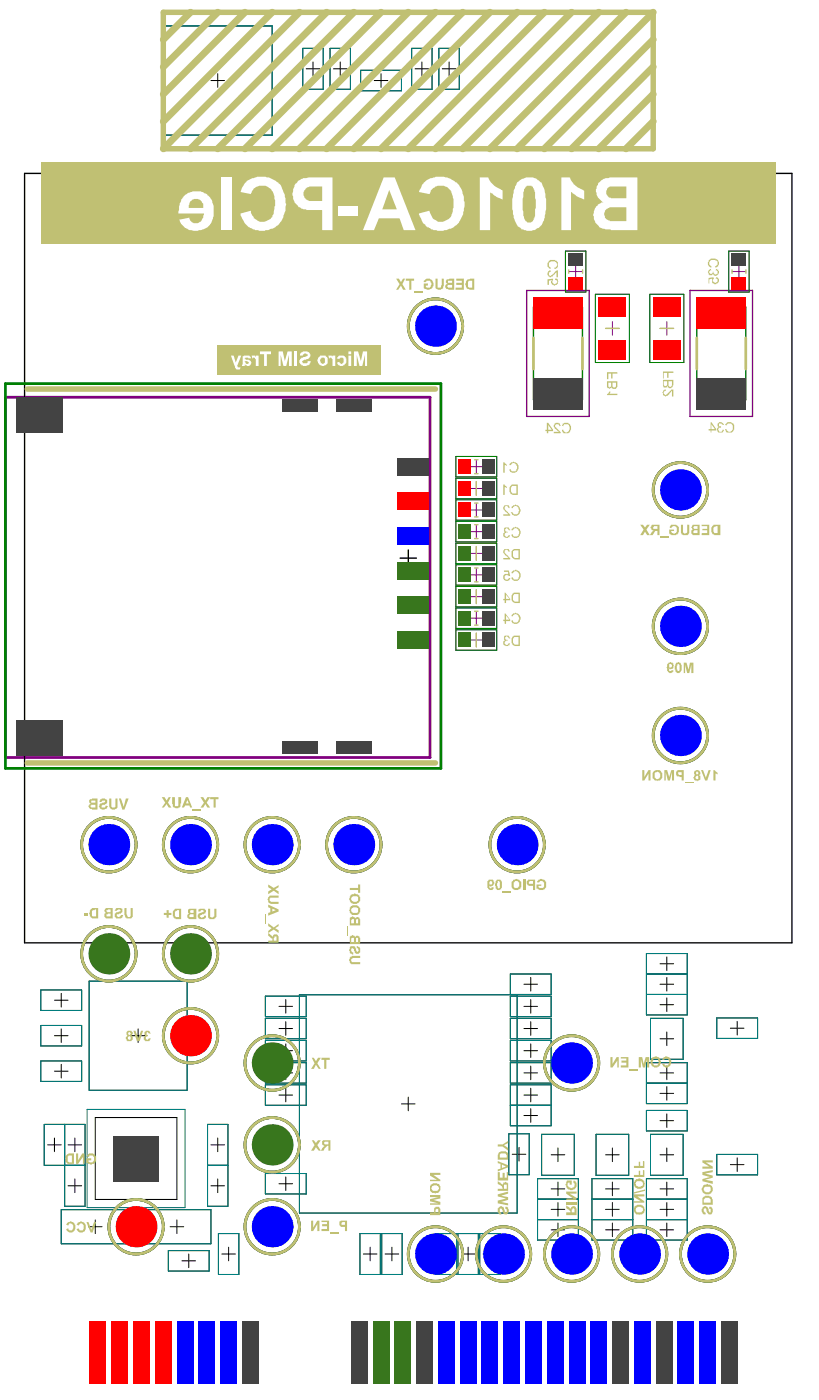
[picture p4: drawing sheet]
<svg xmlns="http://www.w3.org/2000/svg" width="100mm" height="171mm" viewBox="0 0 100 171" stroke-linecap="round" stroke-linejoin="round" font-family="sans-serif">
<g fill="none" stroke="#800080" stroke-width=".33">
<path d="M.7 48.4h51.7v44h-51.7z"/>
<circle cx="53.1" cy="39.8" r="3.3"/>
<circle cx="82.9" cy="59.7" r="3.3"/>
<circle cx="82.9" cy="76.4" r="3.3"/>
<circle cx="82.9" cy="89.7" r="3.3"/>
<circle cx="13.3" cy="116.3" r="3.3"/>
<circle cx="13.3" cy="103" r="3.3"/>
<circle cx="23.2" cy="116.3" r="3.3"/>
<circle cx="23.2" cy="103" r="3.3"/>
<circle cx="33.2" cy="103" r="3.3"/>
<circle cx="43.1" cy="103" r="3.3"/>
<circle cx="63" cy="103" r="3.3"/>
<circle cx="23.2" cy="126.3" r="3.3"/>
<circle cx="33.2" cy="129.6" r="3.3"/>
<circle cx="33.2" cy="139.6" r="3.3"/>
<circle cx="69.7" cy="129.6" r="3.3"/>
<circle cx="16.6" cy="149.6" r="3.3"/>
<circle cx="33.2" cy="149.6" r="3.3"/>
<circle cx="53.1" cy="152.9" r="3.3"/>
<circle cx="61.4" cy="152.9" r="3.3"/>
<circle cx="69.7" cy="152.9" r="3.3"/>
<circle cx="78" cy="152.9" r="3.3"/>
<circle cx="86.3" cy="152.9" r="3.3"/>
</g>
<g fill="none" stroke="#800080" stroke-width=".12">
<path d="M68.9 30.6h2.5v5h-2.5zM69.3 33.1h1.7M70.2 32.3v1.7M72.6 35.9h4.1v8.3h-4.1zM74.7 39.2v1.7M79.2 35.9h4.2v8.3h-4.2zM81.3 39.2v1.7M88.8 30.6h2.5v5h-2.5zM89.2 33.1h1.7M90.1 32.3v1.7M55.6 55.7h4.9v2.5h-4.9zM55.6 58.3h4.9v2.5h-4.9z"/>
<path d="M57.2 56.9h1.7M57.2 59.6h1.7M58.1 56.1v1.7M58.1 58.7v1.7M73.8 40.1h1.7M80.5 40.1h1.6M55.6 60.9h4.9v2.5h-4.9zM55.6 63.6h4.9v2.5h-4.9zM55.6 66.2h4.9v2.5h-4.9zM55.6 68.9h4.9v2.5h-4.9zM55.6 71.5h4.9v2.5h-4.9zM55.6 74.1h4.9v2.5h-4.9z"/>
<path d="M55.6 76.8h4.9v2.5h-4.9zM57.2 62.2h1.7M57.2 64.8h1.7M57.2 75.4h1.7M57.2 70.1h1.7M57.2 67.5h1.7M57.2 78.1h1.7M57.2 72.8h1.7M58.1 61.4v1.6M58.1 64v1.7M58.1 66.7v1.6M58.1 69.3v1.6"/>
<path d="M58.1 71.9v1.7M58.1 74.6v1.6M58.1 77.2v1.7"/>
</g>
<path d="M64.2 35.4h7.6v15.4h-7.6zM84.1 35.4h7.6v15.4h-7.6z" fill="none" stroke="#800080" stroke-width=".17"/>
<g fill="none" stroke="#000" stroke-width=".12">
<path d="M19.9 3.2h13.3v13.3h-13.3zM25.7 9.8h1.7M26.5 9v1.7M36.9 5.9h2.5v5h-2.5zM37.3 8.4h1.7M38.2 7.6v1.6M40.2 5.9h2.5v5h-2.5zM40.6 8.4h1.7M41.5 7.6v1.6M44 8.6h4.9v2.5h-4.9zM45.6 9.8h1.7M46.4 9v1.7"/>
<path d="M50.2 5.9h2.5v5h-2.5zM50.6 8.4h1.7M51.4 7.6v1.6M53.5 5.9h2.5v5h-2.5zM53.9 8.4h1.7M54.7 7.6v1.6M10.9 119.7h11.9v13.3h-11.9zM62.2 118.8h5v2.5h-5zM64.7 119.2v1.7M78.8 116.3h5v7.5h-5zM78.8 118.8h5M80.5 117.5h1.6"/>
<path d="M81.3 116.7v1.7M81.3 119.2v1.7M5 129.4h5v2.5h-5zM5 120.7h5v2.5h-5zM5 125.1h5v2.5h-5zM5.8 139.6h1.7M6.6 138.8v1.7M6.6 122h1.7M6.6 126.3h1.7M6.6 130.6h1.7M7.5 121.2v1.6M7.5 125.5v1.6"/>
<path d="M7.5 129.8v1.7M7.9 137.1v10h2.5v-10h-5v5h5M8.3 139.6h1.7M9.1 138.8v1.7M11.6 136.3h10v10h-10zM16 126.3h1.7M16.8 125.5v1.6M25.3 137.1h2.5v10h-2.5zM25.7 139.6h1.7M26.5 138.8v1.7M32.3 129.6h5v2.5h-5zM32.3 121.5h5v2.5h-5z"/>
<path d="M32.3 124.2h5v2.5h-5zM32.3 126.9h5v2.5h-5zM32.3 132.3h5v2.5h-5zM34 122.7h1.7M34 125.4h1.7M34 128.1h1.7M34 130.8h1.7M34 133.6h1.7M34.8 121.9v1.7M34.8 124.6v1.7M34.8 127.3v1.7M34.8 130v1.7"/>
<path d="M34.8 132.7v1.7M36.5 121.3h26.5v26.6h-26.5zM48.9 134.6h1.7M49.8 133.8v1.7M62 138.3h2.5v5h-2.5zM62.2 129.6h5v2.5h-5zM62.2 121.5h5v2.5h-5zM62.2 124.2h5v2.5h-5zM62.2 126.9h5v2.5h-5zM62.2 132.3h5v5h-5zM62.2 134.8h5M63.3 139.9v1.7"/>
<path d="M63.9 122.7h1.6M63.9 125.4h1.6M63.9 128.1h1.6M63.9 136h1.6M63.9 130.8h1.6M63.9 133.6h1.6M63.9 120h1.6M64.7 121.9v1.7M64.7 124.6v1.7M64.7 127.3v1.7M64.7 130v1.7M64.7 132.7v1.7"/>
<path d="M64.7 135.2v1.7M66 138.3h4v5h-4zM72.7 138.3h3.9v5h-3.9zM78.8 129.6h5v5h-5zM78.8 135.4h5v2.5h-5zM78.8 132.1h5M78.8 121.3h5M79.3 124.2h4v5h-4zM79.3 138.3h4v5h-4zM80.5 133.4h1.6M80.5 136.7h1.6M80.5 126.7h1.6"/>
<path d="M80.5 130.9h1.6M80.5 122.5h1.6M80.5 120h1.6M81.3 121.7v1.7M81.3 125.9v1.6M81.3 130v1.7M81.3 132.5v1.7M81.3 135.8v1.7M87.4 124.2h5v2.4h-5zM89 125.4h1.7M89.9 124.6v1.6M7.5 147.5h8.3v4.2h-8.3z"/>
<path d="M8.3 144.6h1.7M9.1 143.8v1.7M10.8 149.6h1.6M11.6 148.8v1.6M15.8 141.3h1.6M16.6 140.5v1.6M17.4 147.5h8.3v4.2h-8.3zM20.5 152.5h5v2.5h-5zM20.7 149.6h1.7M21.6 148.8v1.6M22.2 153.8h1.6M23 152.9v1.7"/>
<path d="M25.3 142.1h2.5M25.7 144.6h1.7M26.5 143.8v1.7M26.6 150.4h2.5v5h-2.5zM27 152.9h1.7M27.9 152.1v1.7M32.3 143.1h5v2.5h-5zM34 144.4h1.7M34.8 143.5v1.7M43.9 150.4h2.5v5h-2.5zM44.3 152.9h1.7M45.1 152.1v1.7"/>
<path d="M46.5 150.4h2.5v5h-2.5zM46.9 152.9h1.7M47.8 152.1v1.7M53.2 150.4h2.5v5h-2.5zM53.6 152.9h1.6M54.4 152.1v1.7M55.8 150.4h2.5v5h-2.5zM56.2 152.9h1.7M57.1 152.1v1.7M58.5 150.4h2.5v5h-2.5zM58.9 152.9h1.6M59.7 152.1v1.7"/>
<path d="M62.4 140.8h1.7M65.5 148.7h5M65.5 146.2h5M65.5 143.8h5v7.4h-5zM67.2 140.8h1.6M67.2 147.5h1.6M67.2 150h1.6M67.2 145h1.6M68 140v1.7M68 144.2v1.6M68 146.7v1.6M68 149.2v1.6"/>
<path d="M72.2 148.7h4.9M72.2 146.2h4.9M72.2 143.8h4.9v7.4h-4.9zM73.8 140.8h1.7M73.8 147.5h1.7M73.8 150h1.7M73.8 145h1.7M74.7 140v1.7M74.7 144.2v1.6M74.7 146.7v1.6M74.7 149.2v1.6M78.8 143.8h5v7.4h-5z"/>
<path d="M78.8 148.7h5M78.8 146.2h5M80.5 140.8h1.6M80.5 147.5h1.6M80.5 150h1.6M80.5 145h1.6M81.3 140v1.7M81.3 144.2v1.6M81.3 146.7v1.6M81.3 149.2v1.6M87.4 140.8h5v2.5h-5zM89 142h1.7"/>
<path d="M89.9 141.2v1.7"/>
</g>
<path d="M3 21.1h93.5v93.9h-93.5zM48.8 68.1h2M49.8 67.1v2" fill="none" stroke="#000" stroke-width=".17"/>
<g fill="none" stroke="#008000" stroke-width=".33">
<path d="M.7 46.8h53v46.9h-53z"/>
<circle cx="53.1" cy="39.8" r="3.3"/>
<circle cx="82.9" cy="59.7" r="3.3"/>
<circle cx="82.9" cy="76.4" r="3.3"/>
<circle cx="82.9" cy="89.7" r="3.3"/>
<circle cx="13.3" cy="116.3" r="3.3"/>
<circle cx="13.3" cy="103" r="3.3"/>
<circle cx="23.2" cy="116.3" r="3.3"/>
<circle cx="23.2" cy="103" r="3.3"/>
<circle cx="33.2" cy="103" r="3.3"/>
<circle cx="43.1" cy="103" r="3.3"/>
<circle cx="63" cy="103" r="3.3"/>
<circle cx="23.2" cy="126.3" r="3.3"/>
<circle cx="33.2" cy="129.6" r="3.3"/>
<circle cx="33.2" cy="139.6" r="3.3"/>
<circle cx="69.7" cy="129.6" r="3.3"/>
<circle cx="16.6" cy="149.6" r="3.3"/>
<circle cx="33.2" cy="149.6" r="3.3"/>
<circle cx="53.1" cy="152.9" r="3.3"/>
<circle cx="61.4" cy="152.9" r="3.3"/>
<circle cx="69.7" cy="152.9" r="3.3"/>
<circle cx="78" cy="152.9" r="3.3"/>
<circle cx="86.3" cy="152.9" r="3.3"/>
</g>
<g fill="none" stroke="#008000" stroke-width=".12">
<path d="M68.9 30.6h2.5v5h-2.5zM72.6 35.9h4.1v8.3h-4.1zM79.2 35.9h4.2v8.3h-4.2zM88.8 30.6h2.5v5h-2.5zM55.6 55.7h4.9v2.5h-4.9zM55.6 58.3h4.9v2.5h-4.9zM55.6 60.9h4.9v2.5h-4.9zM55.6 63.6h4.9v2.5h-4.9zM55.6 66.2h4.9v2.5h-4.9zM55.6 68.9h4.9v2.5h-4.9zM55.6 71.5h4.9v2.5h-4.9zM55.6 74.1h4.9v2.5h-4.9z"/>
<path d="M55.6 76.8h4.9v2.5h-4.9z"/>
</g>
<path d="M65 37.4h6v11.4h-6zM84.9 37.4h6v11.4h-6z" fill="none" stroke="#008000" stroke-width=".17"/>
<g fill="none" stroke="#008080" stroke-width=".12">
<path d="M36.9 5.9h2.5v5h-2.5zM40.2 5.9h2.5v5h-2.5zM44 8.6h4.9v2.5h-4.9zM50.2 5.9h2.5v5h-2.5zM53.5 5.9h2.5v5h-2.5zM10.9 119.7h11.9v13.3h-11.9zM62.2 118.8h5v2.5h-5zM78.8 116.3h5v7.5h-5zM78.8 118.8h5M5 129.4h5v2.5h-5zM5 120.7h5v2.5h-5zM5 125.1h5v2.5h-5z"/>
<path d="M7.9 137.1v10h2.5v-10h-5v5h5M10.6 135.3h12v12h-12zM25.3 137.1h2.5v10h-2.5zM32.3 129.6h5v2.5h-5zM32.3 121.5h5v2.5h-5zM32.3 124.2h5v2.5h-5zM32.3 126.9h5v2.5h-5zM32.3 132.3h5v2.5h-5zM36.5 121.3h26.5v26.6h-26.5zM62 138.3h2.5v5h-2.5zM62.2 129.6h5v2.5h-5zM62.2 121.5h5v2.5h-5z"/>
<path d="M62.2 124.2h5v2.5h-5zM62.2 126.9h5v2.5h-5zM62.2 132.3h5v5h-5zM62.2 134.8h5M66 138.3h4v5h-4zM72.7 138.3h3.9v5h-3.9zM78.8 132.1h5M78.8 129.6h5v5h-5zM78.8 135.4h5v2.5h-5zM78.8 121.3h5M79.3 138.3h4v5h-4zM79.3 124.2h4v5h-4z"/>
<path d="M87.4 124.2h5v2.4h-5zM7.5 147.5h8.3v4.2h-8.3zM17.4 147.5h8.3v4.2h-8.3zM20.5 152.5h5v2.5h-5zM25.3 142.1h2.5M26.6 150.4h2.5v5h-2.5zM32.3 143.1h5v2.5h-5zM43.9 150.4h2.5v5h-2.5zM46.5 150.4h2.5v5h-2.5zM53.2 150.4h2.5v5h-2.5zM55.8 150.4h2.5v5h-2.5zM58.5 150.4h2.5v5h-2.5z"/>
<path d="M65.5 148.7h5M65.5 146.2h5M65.5 143.8h5v7.4h-5zM72.2 148.7h4.9M72.2 146.2h4.9M72.2 143.8h4.9v7.4h-4.9zM78.8 143.8h5v7.4h-5zM78.8 148.7h5M78.8 146.2h5M87.4 140.8h5v2.5h-5z"/>
</g>
<path d="M19.9 3.2h13.3v13.3h-13.3z" fill="none" stroke="#008080" stroke-width=".17"/>
<g fill="none" stroke="#c0c073" stroke-width=".85">
<path d="M23.2 1.5l-3.3 3.3M26.5 1.5l-6.6 6.7M29.9 1.5l-10 10M33.2 1.5l-13.3 13.3M36.5 1.5l-16.6 16.6M39.8 1.5l-16.6 16.6M43.1 1.5l-16.6 16.6M46.4 1.5l-16.5 16.6M49.8 1.5l-16.6 16.6M53.1 1.5l-16.6 16.6M56.4 1.5l-16.6 16.6M59.7 1.5l-16.6 16.6"/>
<path d="M63 1.5l-16.6 16.6M66.4 1.5l-16.6 16.6M69.7 1.5l-16.6 16.6M73 1.5l-16.6 16.6M76.3 1.5l-16.6 16.6M79.6 14.8l-3.3 3.3M79.6 11.5l-6.6 6.6M79.6 8.2l-9.9 9.9M79.6 4.8l-13.2 13.3M79.6 1.5l-16.6 16.6"/>
</g>
<path d="M19.9 1.5h59.7v16.6h-59.7zM3.3 47.4h49.8M3.3 93h49.8" fill="none" stroke="#c0c073" stroke-width=".67"/>
<g fill="none" stroke="#c0c073" stroke-width=".17">
<path d="M69.3 32.9v.4M71 32.9v.4M89.2 32.9v.4M90.9 32.9v.4M57.9 57.8h.4M57.9 56.1h.4M58.1 58.7v1.7M73.8 40.1h1.7M80.5 40.1h1.6M57.9 63h.4M57.9 61.4h.4M57.9 65.7h.4"/>
<path d="M57.9 64h.4M57.9 76.2h.4M57.9 74.6h.4M57.9 71h.4M57.9 69.3h.4M58.1 66.6v1.7M58.1 71.9v1.7M58.1 77.2v1.7"/>
</g>
<path d="M65 41.2v3.8M71 41.2v3.8M84.9 41.2v3.8M90.9 41.2v3.8" fill="none" stroke="#c0c073" stroke-width=".33"/>
<g fill="#c0c073">
<path d="M15.2 110.7h.2v.8l.1 .2a.23 .23 0 0 0 .3 .1 .23 .23 0 0 0 .1-.3v-.8h.3v.7a.38 .38 0 0 1-.2 .5v.1h-.2a.45 .45 0 0 1-.5-.2l-.1-.2z"/>
<path d="M14.2 110.7h.1a.55 .55 0 0 1 .6 .2v.2a.32 .32 0 0 1-.4 .3v.1h-.3v.1a.21 .21 0 0 0 .2 .2 .21 .21 0 0 0 .3-.1v-.1h.3a.42 .42 0 0 1-.4 .4 .38 .38 0 0 1-.5-.2h-.1a.38 .38 0 0 1 .2-.5h.2l.3-.2-.1-.2h-.2l-.2 .2h-.2z"/>
<path d="M10.3 111.4h.4v.3h-.4z"/>
<path d="M66.9 31.8a.78 .78 0 0 1 1.1 .2v.3h.1h-.1v.2a.44 .44 0 0 1-.4 .3v-.2a.35 .35 0 0 0 .3-.5l-.1-.1a.72 .72 0 0 0-.8 0h-.1a.46 .46 0 0 0 .3 .6l-.1 .2a.54 .54 0 0 1-.2-.9z"/>
<path d="M66.8 33.1l.3-.1 .1 .1h-.1a.26 .26 0 0 0-.2 .3 .26 .26 0 0 0 .3 .2l.6-.6h.2v.8h-.2v-.7l-.5 .6a.39 .39 0 0 1-.5-.1 .39 .39 0 0 1 0-.5z"/>
<path d="M66.7 34.1l.7-.1-.1 .2a.31 .31 0 0 0 .3 .5 .31 .31 0 0 0 .3-.5h-.2v-.2h.2l.1 .1v.2h.1l-.3 .4h-.1v.1h-.2v-.1a.3 .3 0 0 1-.3-.1 .3 .3 0 0 1 0-.4h-.3v.5h-.2z"/>
<path d="M88.7 51.5a.65 .65 0 0 1 .8 .7v.2h-.1a.32 .32 0 0 1-.4 .4 .34 .34 0 0 1-.5-.3h-.1v-.2h.2a.35 .35 0 0 0 .5 .4l.1-.1a.72 .72 0 0 0 0-.9 .45 .45 0 0 0-.6 .2l-.2-.2z"/>
<path d="M87.6 51.5h.4l.2 .2v.1h-.1a.24 .24 0 0 0-.2-.2 .24 .24 0 0 0-.3 .1v.3h.3v.2h-.2a.24 .24 0 0 0-.1 .1 .24 .24 0 0 0 0 .3l.1 .1h.3l.1-.3h.1a.35 .35 0 0 1-.5 .4h-.1l-.1-.2a.24 .24 0 0 1-.1-.3 .24 .24 0 0 1 .2-.1v-.1a.28 .28 0 0 1-.1-.3 .28 .28 0 0 1 .1-.2z"/>
<path d="M39.2 129h1v.3h-.4v1.1h-.3v-1.1h-.3z"/>
<path d="M38 129h.3l.2 .4 .3-.4h.3l-.4 .7 .4 .7h-.3l-.3-.5-.2 .5h-.4l.4-.7z"/>
<path d="M80.9 128.9a.63 .63 0 0 1 .9 .5v.4h-.1a.3 .3 0 0 1-.3 .3v.1l-.5-.1-.2-.3 .3-.1v.1a.26 .26 0 0 0 .3 .1 .26 .26 0 0 0 .2-.2h.1v-.4h-.1a.27 .27 0 0 0-.3-.2 .27 .27 0 0 0-.2 .2h-.3v-.2z"/>
<path d="M77.9 128.9h.4l.2 .9 .2-.9h.4v1.3h-.2v-1l-.3 1h-.2l-.3-1v1h-.2z"/>
<path d="M76.8 130.4h1v.1h-1z"/>
<path d="M75.7 128.9h.9v1.3h-.9v-.3h.7v-.3h-.6v-.3h.6v-.2h-.7z"/>
<path d="M74.4 128.9h.3v.9l.5-.9h.2v1.3h-.1v-.9l-.6 .9h-.3z"/>
<path d="M40.3 150.3h1v.2h-1z"/>
<path d="M39.2 148.9h.9v1.2h-.9v-.2h.7v-.3h-.6v-.3h.6v-.3h-.7z"/>
<path d="M37.9 148.9h.3v.8l.5-.8h.2v1.2h-.2v-.8l-.5 .8h-.3z"/>
<path d="M52.4 145.7h1.3v.5l-.9 .1 .9 .3v.3h-1.3v-.1h1l-1-.3v-.2l1-.3h-1z"/>
<path d="M52.4 143h1.3v.3h-.9l.9 .6v.2h-1.3v-.2h.9l-.9-.5z"/>
<path d="M77.3 145.7h1.2v.2h-.8l.8 .6v.2h-1.2v-.2h.8l-.8-.5z"/>
<path d="M77.3 145.4l1.3-.3v.1l-1.3 .4z"/>
<path d="M77.3 143.3h.6v-.5h.1v.5h.4v-.6h.1v.8h-1.2z"/>
<path d="M77.3 142.2h.6v-.5h.1v.5h.4v-.6h.1v.8h-1.2z"/>
<path d="M85.7 147.2h.1a.45 .45 0 0 1 .6 .2l.1 .5h.1v-.5h-.1v-.2a.35 .35 0 0 1 .4 .5l-.1 .2a.31 .31 0 0 1-.4 .2 .31 .31 0 0 1-.2-.3h-.1v-.3l-.1-.1a.32 .32 0 0 0-.2 .3 .32 .32 0 0 0 .2 .2v.3v-.1a.46 .46 0 0 1-.5-.6z"/>
<path d="M85.6 143l1.3-.3v.3l-.9 .1 .9 .3v.2l-.9 .3 .9 .2v.3l-1.3-.3v-.3l.9-.3-.9-.2z"/>
<path d="M85.6 141.5h1.3v.3h-.9l.9 .5v.2h-1.3v-.2h.9l-.9-.5z"/>
<path d="M86.6 31.5h.1a.73 .73 0 0 1 .9 .8l-.3 .3-.2-.1a.32 .32 0 0 0 .4-.5 .62 .62 0 0 0-1 0v.3l.2 .2v.1h-.1a.55 .55 0 0 1-.3-.5 .55 .55 0 0 1 .3-.5z"/>
<path d="M86.5 32.8l.2 .2h-.1a.21 .21 0 0 0-.2 .3 .21 .21 0 0 0 .4 0l.2-.2a.3 .3 0 0 0 .1 .3 .3 .3 0 0 0 .4 0v-.3l-.3-.1 .1-.2 .3 .1v.1a.39 .39 0 0 1 0 .5 .39 .39 0 0 1-.5 .1l-.2-.2a.26 .26 0 0 1-.3 .2 .26 .26 0 0 1-.2-.3l-.1-.2z"/>
<path d="M86.4 33.9l.6-.1 .1 .2a.22 .22 0 0 0-.2 .2 .22 .22 0 0 0 .2 .2v.1a.3 .3 0 0 0 .3-.2 .3 .3 0 0 0 0-.3h-.2l.1-.2a.35 .35 0 0 1 .3 .5l-.3 .4h-.2l-.1-.1a.44 .44 0 0 1-.2-.6l-.3 .1v.5h-.1z"/>
<path d="M80.8 45.3h1.3v.2h-.6v.6h-.2v-.6h-.4v.7h-.1z"/>
<path d="M81 47.5h.2v.2a.25 .25 0 0 0-.3 .2 .25 .25 0 0 0 .3 .3 .25 .25 0 0 0 .2-.3l.4-.4h.3v.9h-.2v-.7h-.1l-.4 .6h-.2a.3 .3 0 0 1-.4-.3l-.1-.2h.1v-.1z"/>
<path d="M68.6 51.7h.2v-.1a.67 .67 0 0 1 .6 .1 .67 .67 0 0 1 .2 .7h-.1a.49 .49 0 0 1-.6 .4 .32 .32 0 0 1-.4-.4h.2a.3 .3 0 0 0 .1 .3 .3 .3 0 0 0 .4 0l.2-.3v-.4v-.1a.43 .43 0 0 0-.6-.2l-.1 .3-.2-.1z"/>
<path d="M67.6 51.7l.5-.1 .2 .2-.1 .2v-.1a.27 .27 0 0 0-.4-.2 .27 .27 0 0 0-.1 .4l.6 .6v.1h-.8v-.1h.7l-.1-.1a.69 .69 0 0 1-.5-.9z"/>
<path d="M25.6 97.2h1v.3h-.3v1h-.3v-1h-.4z"/>
<path d="M24.4 97.2h.4l.2 .4 .3-.4h.3l-.4 .7 .4 .6h-.3l-.3-.4-.2 .4h-.4l.5-.6z"/>
<path d="M23.4 98.7h1v.2h-1z"/>
<path d="M21 97.2h.3v.9a.22 .22 0 0 0 .2 .3 .22 .22 0 0 0 .2-.2v-1h.4v.8h-.1a.34 .34 0 0 1-.3 .5v.1a.55 .55 0 0 1-.5-.2h-.1v-.3h-.1z"/>
<path d="M19.7 97.2h.4l.2 .4 .3-.4h.2l-.3 .7 .4 .6h-.3l-.3-.4-.3 .4h-.3l.4-.6z"/>
<path d="M13 111l.5-.1v.4h-.4zM13 111.5l.5-.1v.4h-.5zM12.9 110.7l-.2 .3v.2l.2 .1-.2 .1a.38 .38 0 0 0 .2 .5v.1h.8v-1.3z"/>
<path d="M11.3 111l.4-.1v.9h-.2a.34 .34 0 0 1-.3-.5zM11.2 110.7l-.2 .4a.65 .65 0 0 0 .4 .9h.6v-1.3z"/>
<path d="M86.7 51.7l.4 .6h-.4zM86.6 51.5v.8h-.2v.2h.2v.3h.1v-.3h.6v-.2l-.6-.8z"/>
<path d="M79.7 129.1a.34 .34 0 0 1 .5 .2l.1 .1-.1 .4a.3 .3 0 0 1-.5 .1l-.1-.2v-.3zM79.6 128.9l-.1 .2a.63 .63 0 0 0-.2 .7h.1a.3 .3 0 0 0 .3 .3v.1h.4v-.1a.3 .3 0 0 0 .4-.3 .63 .63 0 0 0-.6-1l-.1 .1z"/>
<path d="M41.7 149h.4v.4h-.5v-.3zM41.4 149a.38 .38 0 0 0 .1 .6h.6v.5h.2v-1.2h-.8z"/>
<path d="M53.2 147.4l.2 .1v.4h-.3v-.4zM53.1 147.2a.63 .63 0 0 0-.2 .7h-.5v.3h1.3v-.6a.34 .34 0 0 0-.4-.4z"/>
<path d="M52.7 144.6h.6l.2 .2a.34 .34 0 0 1-.4 .4h-.2a.34 .34 0 0 1-.2-.5zM52.5 144.5l-.1 .3a.46 .46 0 0 0 .3 .6v.1h.1a.59 .59 0 0 0 .9-.5v-.2a.67 .67 0 0 0-.9-.5v.1z"/>
<path d="M77.7 147.2h.4l.1 .1a.31 .31 0 0 1 .2 .3 .31 .31 0 0 1-.4 .3 .34 .34 0 0 1-.5-.3l-.1-.1h.1v-.1zM77.4 147.1v.2h-.1v.5h.1a.32 .32 0 0 0 .4 .3l.2 .1v-.1h.1a.63 .63 0 0 0 .4-1l-.3-.1v-.1h-.5z"/>
<path d="M77.6 144.1h.2a.38 .38 0 0 1 .5 .1 .24 .24 0 0 1 .1 .3 .24 .24 0 0 1-.3 .1v.1a.42 .42 0 0 1-.6-.3l-.1-.1h.1zM77.5 143.8v.1a.62 .62 0 0 0-.2 .7 .62 .62 0 0 0 .7 .4h.2v-.1a.32 .32 0 0 0 .3-.4l.1-.1-.1-.2a.42 .42 0 0 0-.4-.4l-.1-.1z"/>
<path d="M86 146.1a.38 .38 0 0 1 .5 .2h.1v.4h-.8v-.4zM85.8 145.9l-.2 .2v.8h1.3v-.5a.74 .74 0 0 0-.9-.6v.1z"/>
<path d="M86 144.7h.1a.34 .34 0 0 1 .5 .3 .42 .42 0 0 1-.3 .4 .42 .42 0 0 1-.5-.3v-.2zM85.7 144.6v.1l-.2 .2v.3a.7 .7 0 0 0 .9 .4 .7 .7 0 0 0 .5-.8h-.1a.35 .35 0 0 0-.5-.3v-.1h-.2v.1z"/>
<path d="M80.9 46.5h.4v.4a.21 .21 0 0 1-.2 .2 .21 .21 0 0 1-.2-.3zM81.5 46.5h.4v.4a.23 .23 0 0 1-.3 .3 .23 .23 0 0 1-.1-.4zM80.8 46.3v.7a.26 .26 0 0 0 .2 .3 .26 .26 0 0 0 .3-.2h.1a.28 .28 0 0 0 .2 .3 .28 .28 0 0 0 .3-.1l.1-.3h.1v-.7z"/>
<path d="M66.8 51.8l.4 .6h-.4zM66.7 51.6v.8h-.2v.2h.2v.2h.1v-.2h.6v-.2l-.6-.8z"/>
<path d="M22.8 97.6l.2 .4h-.3zM22.7 97.2l-.5 1.3h.2l.2-.3h.5l.1 .3h.2l-.5-1.3z"/>
</g>
<path d="M5 19.8h89.6v10h-89.6z" fill-rule="evenodd" fill="#c0c073"/>
<g fill="#fff">
<path d="M68.4 21.6h1a3.1 3.1 0 0 0 1.8 1.6v1.1a3.1 3.1 0 0 1-1.3-.7l-.3-.2v4.7h-1.2z"/>
<path d="M58.5 21.6h1a2.82 2.82 0 0 0 1.7 1.6h.1v1.1l-.8-.3-.5-.4-.3-.1v-.1v4.7h-1.2z"/>
<path d="M51.7 22.2a3.1 3.1 0 0 1 4.6 1l.2 .8v.3a3.8 3.8 0 0 1-.5 2.8l-.1 .1a3.2 3.2 0 0 1-3.1 .8l-.7-.3-.5-.5-.5-1v-.2l1.2-.3a1.83 1.83 0 0 0 1 1.3 1.49 1.49 0 0 0 1.9-1.6h.1a3.4 3.4 0 0 0-.4-2.2 1.56 1.56 0 0 0-2.4 0v.2l-.2 .3-1.2-.3z"/>
<path d="M41.3 25.1h2.4v1.2h-2.4z"/>
<path d="M30.1 22.1l.2-.1a3.3 3.3 0 0 1 3.7 .3 4.1 4.1 0 0 1 .8 2.2 3.7 3.7 0 0 1-.7 2.6 2.7 2.7 0 0 1-1.4 1h-.3l-.1 .1a3.4 3.4 0 0 1-2-.6l-.5-.4-.5-.9v-.3l1.3-.3a1.47 1.47 0 0 0 .5 1 1.44 1.44 0 0 0 2.3-.7v-.2a3.1 3.1 0 0 0-.2-2.5 1.49 1.49 0 0 0-2.4-.1l-.2 .5-1.3-.3 .2-.5 .3-.6z"/>
<path d="M27 21.6h1.2v6.5h-1.2z"/>
<path d="M74.2 22.8l.1-.1h2.1v1.5h-1.4a.93 .93 0 0 1-.9-.3 .85 .85 0 0 1 0-1zM74 25.4h.1a1.38 1.38 0 0 1 1-.1h1.3v1.7h-2.1v-.1a.76 .76 0 0 1-.6-.9v-.3zM73.3 22l-.2 .2a1.53 1.53 0 0 0-.3 1.7l.8 .8a1.36 1.36 0 0 0-1 .7l-.1 .1a1.84 1.84 0 0 0 1 2.4l.9 .1 .1 .1h3.2v-6.5h-3.4l-.7 .2z"/>
<path d="M64.2 22.7h.2a.45 .45 0 0 1 .6 .2l.2 .5v.8l.1 .1-.1 2.1-.1 .2a.56 .56 0 0 1-.6 .5 .56 .56 0 0 1-.5-.4l-.1-.1v-.2h-.1v-.6l-.1-.2v-1.3l.1-.9 .1-.1a.66 .66 0 0 1 .3-.6zM63 22.2v.2a6.3 6.3 0 0 0-.1 4.7l.2 .5h.1a1.9 1.9 0 0 0 3.1-.7 6.7 6.7 0 0 0-.3-4.7h-.1a1.93 1.93 0 0 0-2.7-.1z"/>
<path d="M47.4 23.2l1 2.3h-1.8zM46.8 21.6l-2.6 6.5h1.4l.6-1.5h2.5l.5 1.5h1.4l-2.5-6.5z"/>
<path d="M37.3 22.9l.5-.2h1.5v1.8h-.9a1.38 1.38 0 0 1-1-.2h-.2a.83 .83 0 0 1 .1-1.3zM36.3 22.1l-.4 .5-.3 1a2.07 2.07 0 0 0 .9 1.7h.1a.78 .78 0 0 0 .7 .2v.1h2v2.5h1.2v-6.5h-2.9l-.7 .1v.1h-.2z"/>
<path d="M23.4 24.3a.89 .89 0 0 1 1 .1 .89 .89 0 0 1 .4 .8v.2h-1.8v-.4l.1-.1a.32 .32 0 0 1 .2-.4zM22.6 23.8l-.4 .5a4.5 4.5 0 0 0-.5 1.7h3.2l-.1 .3a.85 .85 0 0 1-.7 .9 .85 .85 0 0 1-1-.7l-1.3 .3a2.11 2.11 0 0 0 2.9 1.2 2.01 2.01 0 0 0 1.3-2.2v-.4a2.02 2.02 0 0 0-2.1-2.1h-.4z"/>
</g>
<g fill="#c0c073">
<path d="M42.7 116.7h.2v-.1h1v.2h-.8a.32 .32 0 0 0-.3 .5h.1h1v.3h-.7a.45 .45 0 0 1-.6-.3 .4 .4 0 0 1 .1-.6z"/>
<path d="M42.7 115.4h.1a.34 .34 0 0 1 .5 .3h.1l.1 .4h.2v-.3v-.1h-.2v-.3a.42 .42 0 0 1 .4 .4v.2a.32 .32 0 0 1-.4 .3l-.3-.1-.1-.5a.25 .25 0 0 0-.3 .2 .25 .25 0 0 0 .3 .3v.2h-.2v-.1l-.3-.1v-.4z"/>
<path d="M42.3 112.9h.1v1.1h-.1z"/>
<path d="M42.6 108.3h1.1v-.4h.2v1h-.2v-.4h-1.1z"/>
<path d="M83.3 80.8h.4l.2 .9 .2-.9h.4v1.3h-.2v-1l-.3 1h-.2l-.3-1v1h-.2z"/>
<path d="M85.5 64h1v1.3h-1v-.3h.7v-.3h-.6v-.2h.6v-.3h-.7z"/>
<path d="M83 64h.3v.7a.28 .28 0 0 0 0 .3 .28 .28 0 0 0 .4 0l.1-.1v-.9h.2v.8a.34 .34 0 0 1-.4 .5 .44 .44 0 0 1-.5-.1 .44 .44 0 0 1-.1-.5z"/>
<path d="M81.8 64h.2a.54 .54 0 0 1 .6 .1 .54 .54 0 0 1 .2 .5v.2a.67 .67 0 0 1-1 .5v-.1l-.2-.1v-.5h.6v.2h-.4v.1l.3 .1v.1a.42 .42 0 0 0 .4-.4v-.1a.35 .35 0 0 0-.2-.4 .35 .35 0 0 0-.5 .2l-.2-.1h.1v-.1z"/>
<path d="M80.5 65.4h1v.2h-1z"/>
<path d="M78 64h.4l.2 .3 .3-.3h.3l-.4 .6 .4 .7h-.3l-.3-.5-.2 .5h-.4l.5-.7z"/>
<path d="M43.4 114.4h.3v.5h-.3zM43 114.3v.1h.1v.5h-.3v-.4zM42.7 114.1l-.1 .1v.9h1.3v-.5a.42 .42 0 0 0-.4-.5l-.2 .2-.2-.3z"/>
<path d="M43.5 112.1h.2v.5h-.3v-.4zM42.9 112.1h.2v.5h-.3v-.4zM42.7 111.8l-.1 .1v1h1.3v-.6a.42 .42 0 0 0-.4-.5l-.2 .2-.2-.2z"/>
<path d="M42.9 110.7h.6l.2 .1a.34 .34 0 0 1-.3 .5 .38 .38 0 0 1-.5-.1h-.1v-.4zM42.8 110.5l-.2 .2v.2v.1v.3a.66 .66 0 0 0 1.1 .2 .61 .61 0 0 0 .2-.8 .61 .61 0 0 0-.8-.3z"/>
<path d="M43 109.3h.1a.34 .34 0 0 1 .6 .3 .34 .34 0 0 1-.5 .4 .42 .42 0 0 1-.4-.4zM42.7 109.1l-.1 .3a.67 .67 0 0 0 .7 .9 .67 .67 0 0 0 .6-.9h-.1a.32 .32 0 0 0-.4-.3l-.3-.1v.1z"/>
<path d="M82.6 81h.1a.44 .44 0 0 1 .1 .6v.2h-.2v-.1h-.1v-.5h.1zM82.4 80.8a1.11 1.11 0 0 0 0 1.2h.1a.24 .24 0 0 0 .2 .1 .24 .24 0 0 0 .2-.2 .63 .63 0 0 0 .2-.7l-.1-.2a.38 .38 0 0 0-.5-.2z"/>
<path d="M81.5 81.2a.25 .25 0 0 1 .5 0 .25 .25 0 0 1-.5 0zM81.5 80.8l-.2 .2v.3l-.1 .1 .1 .3a.38 .38 0 0 0 .2 .3 .38 .38 0 0 0 .4 0l.2-.1v-.2l-.5 .1v-.2l-.1-.1 .2 .1a.3 .3 0 0 0 .4-.3l.1-.1h-.1v-.3l-.1-.1-.3-.1z"/>
<path d="M87.1 64.2h.4v.8h-.3a.34 .34 0 0 1-.2-.5zM87 64l-.1 .1a.98 .98 0 0 0 0 1.1h.2v.1h.7v-1.3z"/>
<path d="M84.6 64.2h.4v.3h-.4l-.1-.1zM84.6 64.7h.4v.3h-.5v-.2zM84.4 64v.2h-.1l.1 .4a.3 .3 0 0 0 0 .5v.2h.9v-1.3z"/>
<path d="M79.7 64.2h.4v.3h-.5v-.2zM79.5 64l-.1 .2h-.1v.2l.3 .4-.2 .1-.2 .4h.4l.3-.5h.2v.5h.3v-1.3z"/>
</g>
<path d="M26.5 42.2h19.9v3.5h-19.9z" fill-rule="evenodd" fill="#c0c073"/>
<g fill="#fff">
<path d="M43.1 42.9h.6l.3 1.1 .2-1.1h.5v1.7h-.2v-1.3l-.3 1.3h-.4l-.3-1.3v1.3h-.4z"/>
<path d="M41.3 43.4a.67 .67 0 0 1 .9 .5 .67 .67 0 0 1-.7 .7l-.5-.4 .4-.1 .1 .3a.32 .32 0 0 0 .4-.4v-.2a.27 .27 0 0 0-.3-.2 .27 .27 0 0 0-.2 .2l-.4-.1z"/>
<path d="M40 43.4a.38 .38 0 0 1 .5 .1v-.1h.4v1.2h-.4v-.4a.46 .46 0 0 0-.2-.6l-.2 .1z"/>
<path d="M36.7 42.9h.3a.63 .63 0 0 1 .8 .6l-.2 .3h-.3v.1l-.4 .1a.25 .25 0 0 0 0 .3 .25 .25 0 0 0 .3 0h.2l.1-.3h.4l-.1 .1a.42 .42 0 0 1-.4 .5 .63 .63 0 0 1-.9-.6l.2-.4 .7-.1 .1-.1v-.2h-.1a.3 .3 0 0 0-.3-.1 .3 .3 0 0 0-.2 .3h-.3v-.3z"/>
<path d="M35.9 42.9h.3v1.7h-.3z"/>
<path d="M34 42.9h.5l.2 1.1 .4-1.1h.5v1.7h-.4v-1.3l-.3 1.3h-.3l-.4-1.3v1.3h-.2z"/>
<path d="M31.7 42.9h1.3v.3h-.5v1.4h-.3v-1.4h-.5z"/>
<path d="M30.7 43.4h.4l.1 .1v-.1h.3v1.2h-.3v-.4a.46 .46 0 0 0-.3-.6l-.1 .1z"/>
<path d="M28.1 43.4h.4l.2 .8 .4-.8h.3l-.5 1.2 .1 .2h.3l-.1 .3a.34 .34 0 0 1-.4-.1 .34 .34 0 0 1-.1-.3z"/>
<path d="M42.5 42.9v.3h.3v-.3zM42.5 43.4v1.2h.3v-1.2z"/>
<path d="M39.2 43.6h.2a.44 .44 0 0 1 .2 .6l-.2 .2a.42 .42 0 0 1-.4-.4zM39 43.4l-.2 .2a.42 .42 0 0 0 0 .7l.2 .3h.3a.67 .67 0 0 0 .6-.9l-.1-.2a.43 .43 0 0 0-.6-.1z"/>
<path d="M29.8 44h.4l.1 .2a.21 .21 0 0 1-.2 .2 .21 .21 0 0 1-.2-.3zM29.6 43.5v1h-.1v.1h.3v-.1l.2 .1a.39 .39 0 0 0 .5-.1 .39 .39 0 0 0 .1-.5l-.3-.1-.5-.1a.3 .3 0 0 1 .5-.1h.3l-.1-.2a.43 .43 0 0 0-.6-.1z"/>
</g>
<g fill="#c0c073">
<path d="M25.4 110.8h.2v.8a.22 .22 0 0 0 .1 .2 .22 .22 0 0 0 .3 0h.1v-1h.3v.9a.46 .46 0 0 1-.6 .4h-.1a.32 .32 0 0 1-.3-.4z"/>
<path d="M24.2 110.9l.3-.1a.38 .38 0 0 1 .5 .2h.1l-.1 .4-.6 .2v.2l.1 .1 .4-.1v-.1h.2v.1a.35 .35 0 0 1-.5 .3 .39 .39 0 0 1-.5-.3 .39 .39 0 0 1 .4-.5l.4-.1a.21 .21 0 0 0-.3-.2 .21 .21 0 0 0-.2 .2h-.2z"/>
<path d="M20.3 111h.3v.3h.3v.3h-.3v.3h-.3v-.3h-.3v-.3h.3z"/>
<path d="M17.8 125.7a.48 .48 0 0 1 .6 .3h-.3l-.2-.1v.1v.2h.1v.2h-.1a.21 .21 0 0 0-.1 .3 .21 .21 0 0 0 .3 0v-.1h.3l-.1 .2a.43 .43 0 0 1-.6 .2v-.1a.32 .32 0 0 1-.2-.3 .32 .32 0 0 1 .3-.3 .27 .27 0 0 1-.2-.3 .27 .27 0 0 1 .2-.2z"/>
<path d="M16.3 125.7h.2l.4 .9 .3-.9h.2l-.4 1.3h-.3z"/>
<path d="M74 45.4h1.3v.2h-.6v.6h-.2v-.6h-.3v.6h-.2z"/>
<path d="M74.2 47.8h.2l-.1 .2h-.1h1.1v.2h-1.3z"/>
<path d="M65.6 107.3l.3-.1a.66 .66 0 0 1 .6 .3h.1v.4a.43 .43 0 0 1-.4 .6h-.5l-.1-.1h-.2v-.5h.6v.1h-.4a.34 .34 0 0 0 .6 .3 .63 .63 0 0 0 .1-.7h-.1a.27 .27 0 0 0-.2-.2 .27 .27 0 0 0-.3 .2h-.2v-.2z"/>
<path d="M63.8 107.3h.2v1.2h-.2z"/>
<path d="M61.3 108.7h1v.2h-1z"/>
<path d="M55.6 34h.9v1.3h-1v-.2h.8v-.4h-.7v-.2h.7v-.3h-.7z"/>
<path d="M53.1 34h.2v.8a.22 .22 0 0 0 .2 .3 .22 .22 0 0 0 .3-.2l.1-.2v-.7h.2v.9h-.1v.3l-.2 .1h-.5a.44 .44 0 0 1-.2-.6z"/>
<path d="M51.8 34.1h.1a.67 .67 0 0 1 1 .4 .67 .67 0 0 1-.7 .8l-.5-.1v-.6h.5v.2h-.3a.28 .28 0 0 0 .2 .3 .28 .28 0 0 0 .3-.1h.1l.1-.3v-.2l-.1-.1a.3 .3 0 0 0-.5-.1l-.1 .1h-.2v-.2z"/>
<path d="M50.6 35.5h1v.2h-1z"/>
<path d="M49.5 34h1v.2h-.4v1.1h-.2v-1.1h-.4z"/>
<path d="M48.3 34h.3l.3 .4 .2-.4h.3l-.4 .7 .5 .6h-.4l-.2-.5-.4 .5h-.2l.4-.6z"/>
<path d="M61.5 77.5h.1a.34 .34 0 0 1 .5 .3l.1 .1-.3-.1a.17 .17 0 0 0-.1-.2 .17 .17 0 0 0-.2 .2l-.1 .1 .2 .1h.2v.2a.21 .21 0 0 0-.3 0 .21 .21 0 0 0 0 .3l.2 .2 .2-.2h.2a.45 .45 0 0 1-.5 .3l-.2-.1a.3 .3 0 0 1-.1-.5v-.1h.2l-.2-.1v-.4z"/>
<path d="M61.5 67h.1a.34 .34 0 0 1 .4 0 .34 .34 0 0 1 .1 .3h.1l-.3-.1a.23 .23 0 0 0-.3-.1 .23 .23 0 0 0-.1 .3l.7 .7v.1h-.8v-.1h.5l-.4-.6a.34 .34 0 0 1 0-.5z"/>
<path d="M61.4 59.1h.1l.3 .2v.2l-.3-.1v-.1v1.1h-.1z"/>
<path d="M10.7 140.8l.2-.1a.7 .7 0 0 1 .7 .3 .7 .7 0 0 1 0 .8l-.1 .1h-.3v.1l-.5-.1h-.2v-.6h.6v.2h-.3v.2h.1a.36 .36 0 0 0 .6-.2 .46 .46 0 0 0-.3-.6h-.3v.2l-.4-.1h.1z"/>
<path d="M9.3 140.7h.2v.8l.5-.8h.3v1.2h-.2v-.8l-.6 .8h-.2z"/>
<path d="M87 93.9h.1l.4 .4v.1l-.3-.1v.9h-.2z"/>
<path d="M85.5 93.9h.2l.3 1 .4-1h.2l-.4 1.3h-.2z"/>
<path d="M83.5 95.4h1v.1h-1z"/>
<path d="M81 93.9h.3l.3 .9 .2-.9h.4v1.3h-.3v-1l-.2 1h-.3l-.2-1v1h-.2z"/>
<path d="M78.3 93.9h.2v.9l.5-.9h.3v1.3h-.3v-.9l-.5 .9h-.2z"/>
<path d="M10.5 149h.3l.3 1 .4-1h.2l-.4 1.3h-.3z"/>
<path d="M9.4 149.1h.1a.56 .56 0 0 1 .6-.1 .56 .56 0 0 1 .3 .6v.2a.59 .59 0 0 1-.9 .4l-.1-.3 .2-.1a.28 .28 0 0 0 .2 .3 .28 .28 0 0 0 .3-.1l.1-.2a.38 .38 0 0 0-.2-.5v-.1h-.2l-.2 .3-.2-.1z"/>
<path d="M8.2 149.1l.2-.1a.32 .32 0 0 1 .5 .1h.1a.77 .77 0 0 1-.2 1.2h-.4l-.3-.2v-.2l.2-.1v.1a.32 .32 0 0 0 .5 .1 .32 .32 0 0 0 .1-.4 .36 .36 0 0 0-.1-.3 .36 .36 0 0 0-.4-.1l-.1 .3-.2-.1z"/>
<path d="M38 139.1h.3l.2 .3 .3-.3h.3l-.4 .6 .4 .6h-.3l-.3-.4-.2 .4h-.4l.4-.6z"/>
<path d="M60.8 147.2l.2-.1 .4 .1 .2 .7h.2v-.4l-.2-.1v-.2h.2a.5 .5 0 0 1 .2 .5 .5 .5 0 0 1-.5 .4l-.1-.1-.1-.4-.2-.2a.27 .27 0 0 0-.2 .2 .27 .27 0 0 0 .2 .3v.3v-.1h-.2a.62 .62 0 0 1-.1-.9z"/>
<path d="M60.7 145.7l1.2-.4v.3l-.8 .2 .8 .2v.3l-.8 .3 .8 .2v.2l-1.2-.2v-.4l1-.2-1-.3z"/>
<path d="M60.7 143h.2v.6h.4v-.6h.2v.6h.3v-.6h.1v1h-1.2z"/>
<path d="M60.7 139.6h.6l.6-.4v.2l-.5 .3 .5 .3v.3l-.6-.5h-.6z"/>
<path d="M69 146.6h1.3v.2h-1.3z"/>
<path d="M69 145.3h1.3v.3h-.9l.9 .5v.2h-1.3v-.1h.9l-.9-.6z"/>
<path d="M69.1 144h.6v.5h-.3v-.3h-.1l-.1 .1v.3l.2 .2h.1v.1h.3l.1-.1a.38 .38 0 0 0 .1-.5l-.1-.1v-.2a.45 .45 0 0 1 .4 .5v.2l-.2 .3a.68 .68 0 0 1-1.1-.3l-.1-.3h.1z"/>
<path d="M14.5 97.4h.2l.4 1 .2-1h.4l-.5 1.3h-.3z"/>
<path d="M13.3 97.4h.3v.9a.27 .27 0 0 0 .3 .2 .27 .27 0 0 0 .2-.3v-.8h.2v.8a.52 .52 0 0 1-.5 .5 .52 .52 0 0 1-.5-.6z"/>
<path d="M12.2 97.5l.5-.1a.38 .38 0 0 1 .4 .4 .38 .38 0 0 1-.5 .4h-.2v.3a.34 .34 0 0 0 .5-.3l.2 .1v.2a.55 .55 0 0 1-1 0v-.1v-.3l.7-.3v-.2h-.3l-.1 .2h-.3z"/>
<path d="M32.7 112.6l.7 .5 .6-.4v.2l-.5 .3 .5 .3v.3l-.6-.4-.7 .4v-.3l.4-.3-.4-.3z"/>
<path d="M32.4 111.6v1.1z"/>
<path d="M32.9 109.2h1.1v.3h-.9a.28 .28 0 0 0-.2 .3 .28 .28 0 0 0 .4 .2h.7v.2h-1l-.3-.1v-.3a.38 .38 0 0 1 .2-.5z"/>
<path d="M32.7 107.9l.7 .4 .6-.3v.2l-.5 .3 .5 .2v.4l-.6-.5-.7 .5v-.4l.4-.2-.4-.3z"/>
<path d="M62.5 69.6h.1a.63 .63 0 0 1 .9 .7 .63 .63 0 0 1-.9 .5l-.2-.2v-.2h.1a.39 .39 0 0 0 .6 .3v-.1a.48 .48 0 0 0 .1-.7l-.1-.1a.27 .27 0 0 0-.2-.1 .27 .27 0 0 0-.3 .1l-.2 .1v-.2z"/>
<path d="M61.4 69.6h.6l.2 .7-.3-.1a.27 .27 0 0 0-.3 0 .27 .27 0 0 0 0 .4l.2 .2 .2-.3h.2a.48 .48 0 0 1-.6 .3 .34 .34 0 0 1-.2-.5v-.1a.3 .3 0 0 1 .5-.1v-.4h-.5z"/>
<path d="M62.5 74.8h.1a.61 .61 0 0 1 .7 .2 .61 .61 0 0 1 .1 .7 .57 .57 0 0 1-1 .1v-.1h-.1h.2a.36 .36 0 0 0 .6 .1l.1-.2h.1v-.3l-.1-.1a.35 .35 0 0 0-.5-.3l-.2 .3h-.1v-.2z"/>
<path d="M62.5 64.3h.1a.65 .65 0 0 1 .9 .8l-.1 .1a.49 .49 0 0 1-.7 .4l-.3-.1v-.3h-.1h.2v.1a.36 .36 0 0 0 .6 0 .56 .56 0 0 0-.1-.9h-.3l-.2 .3h-.1v-.2z"/>
<path d="M61.5 64.3h.1a.34 .34 0 0 1 .5 .3l.1 .1-.3-.1a.17 .17 0 0 0-.1-.2 .17 .17 0 0 0-.2 .2l-.1 .1 .2 .1h.2v.2a.21 .21 0 0 0-.3 .1 .21 .21 0 0 0 0 .2l.2 .2 .2-.2h.2a.45 .45 0 0 1-.5 .3l-.2-.1a.3 .3 0 0 1-.1-.5v-.1h.2l-.2-.1v-.4z"/>
<path d="M62.5 61.6h.3l.1-.1a.74 .74 0 0 1 .5 1.1 .59 .59 0 0 1-.6 .3 .59 .59 0 0 1-.5-.4l.2 .1a.36 .36 0 0 0 .6 0l.2-.3-.1-.2a.35 .35 0 0 0-.5-.4l-.2 .3h-.1v-.2z"/>
<path d="M61.5 61.6h.1a.34 .34 0 0 1 .4 0 .34 .34 0 0 1 .1 .4h.1l-.3-.1a.23 .23 0 0 0-.3-.2 .23 .23 0 0 0-.1 .4l.7 .6v.2h-.8v-.2h.5l-.4-.5a.34 .34 0 0 1 0-.6z"/>
<path d="M62.3 56.4h.1a.63 .63 0 0 1 .8 .6 .64 .64 0 0 1-.8 .7v-.1h-.2l-.1-.4h.2v.1a.43 .43 0 0 0 .6 .2v-.1a.56 .56 0 0 0-.2-.9h-.3l-.1 .2h-.2v-.1z"/>
<path d="M61.4 56.4h.1l.3 .2v.2l-.3-.1v-.1v1.1h-.1z"/>
<path d="M23.3 111h.3v.3h-.3h-.1zM23.2 111.5h.4v.3h-.5v-.2zM22.9 110.9a.38 .38 0 0 0 .2 .5h-.1a.36 .36 0 0 0-.2 .4 .36 .36 0 0 0 .4 .3h.7v-1.3h-.8z"/>
<path d="M21.4 111.1l.4-.1v.8h-.2a.34 .34 0 0 1-.3-.5zM21.3 110.8l-.1 .1a.98 .98 0 0 0 0 1.1h.2v.1h.7v-1.3z"/>
<path d="M15.7 125.9h.1a.18 .18 0 0 1 .1 .2 .18 .18 0 0 1-.2 .1l-.1-.2zM15.5 126.6a.25 .25 0 0 1 .5 0 .25 .25 0 0 1-.5 0zM15.6 125.7a.34 .34 0 0 0 0 .6l-.1 .1a.24 .24 0 0 0-.2 .2 .24 .24 0 0 0 .1 .2 .43 .43 0 0 0 .6 .2v-.1a.34 .34 0 0 0 0-.6 .33 .33 0 0 0 .1-.5l-.1-.1z"/>
<path d="M74.2 46.7h.3v.5h-.2v.1l-.1-.1zM74.7 46.7h.4v.4a.21 .21 0 0 1-.3 .2 .21 .21 0 0 1-.1-.3zM74 46.5v.8h.2v.1l.3-.1 .1-.1v.1a.3 .3 0 0 0 .5 0l.2-.1v-.7z"/>
<path d="M64.6 107.4h.4v.4h-.5v-.3zM64.4 107.3v.1a.34 .34 0 0 0 0 .6h.1h.5v.5h.2v-1.2z"/>
<path d="M62.8 107.4h.1a.41 .41 0 0 1 .4 .3 .41 .41 0 0 1-.2 .5v.1a.34 .34 0 0 1-.3 0 .34 .34 0 0 1-.2-.3v-.4zM62.6 107.3l-.1 .1a.44 .44 0 0 0-.1 .6 .32 .32 0 0 0 .3 .5h.2a.67 .67 0 0 0 .6-.9l-.2-.2a.4 .4 0 0 0-.6-.1z"/>
<path d="M60.7 107.4h.1a.44 .44 0 0 1 .1 .6v.3l-.1 .1v-.1a.52 .52 0 0 1-.1-.7zM60.6 107.3l-.2 .1v.3l-.1 .1 .1 .4a.32 .32 0 0 0 .4 .3h.3a1.46 1.46 0 0 0-.1-1.2z"/>
<path d="M59.7 107.4h.1a.22 .22 0 0 1 .2 .3 .22 .22 0 0 1-.2 .2v.1v-.1h-.1v-.4zM59.6 107.3v.1a.44 .44 0 0 0-.2 .6v.1a.46 .46 0 0 0 .6 .4l.2-.1v-.2h-.3l-.1 .2-.1-.1v-.3v.1h.2v-.1a.38 .38 0 0 0 .4-.4 .38 .38 0 0 0-.5-.3z"/>
<path d="M57.1 34.2h.5v.9h-.4a.44 .44 0 0 1-.1-.6zM57 34.1l-.3 .5 .1 .2a.34 .34 0 0 0 .4 .5h.6v-1.3z"/>
<path d="M54.6 34.2h.5v.3h-.5zM54.6 34.7h.5v.4h-.5l-.1-.1zM54.4 34.1a.3 .3 0 0 0 .1 .5v.1a.28 .28 0 0 0-.2 .2 .28 .28 0 0 0 .1 .3l.3 .1h.7v-1.3z"/>
<path d="M62.7 72.5h.5v.9h-.3a.32 .32 0 0 1-.4-.4v-.4zM62.6 72.3a.94 .94 0 0 0-.1 1.2h.2h.7v-1.2z"/>
<path d="M61.7 72.5l.4 .5h-.4zM61.5 72.3v.7h-.1v.2h.1v.3h.2v-.3h.5v-.2l-.6-.7z"/>
<path d="M62.7 77.7h.5v.9h-.3a.35 .35 0 0 1-.4-.5v-.2zM62.6 77.5v.1a.67 .67 0 0 0-.3 .7 .67 .67 0 0 0 .5 .5h.6v-1.3z"/>
<path d="M62.5 67.2l.2-.1h.5v1h-.3a.32 .32 0 0 1-.4-.5zM62.6 67h-.1a.97 .97 0 0 0-.1 .9l.3 .3h.7v-1.2z"/>
<path d="M62.4 59.3h.6v.9h-.4a.35 .35 0 0 1-.3-.5v-.3zM62.4 59.1l-.1 .1a.98 .98 0 0 0 0 1.1h.1v.1h.7v-1.3z"/>
<path d="M8.3 140.9h.5v.9h-.3a.39 .39 0 0 1-.2-.6zM8.2 140.8l-.2 .1v.4l-.1 .1h.1a.46 .46 0 0 0 .5 .5h.5v-1.2h-.7v.1z"/>
<path d="M84.9 94.1l.2 .1v.2h-.2v-.2zM84.9 94.6h.1a.23 .23 0 0 1 .1 .3 .23 .23 0 0 1-.2 .1l-.1-.2zM84.7 94v.1a.24 .24 0 0 0-.1 .2 .24 .24 0 0 0 .2 .2l-.3 .3a.45 .45 0 0 0 .3 .4 .45 .45 0 0 0 .5-.1h.1v-.5l-.2-.1a.32 .32 0 0 0 .1-.4 .32 .32 0 0 0-.4-.2z"/>
<path d="M82.7 94.2h.4v.3h-.3l-.1-.1zM82.6 93.9v.1a.36 .36 0 0 0-.1 .6v.1l.6 .1v.4h.2v-1.3z"/>
<path d="M79.9 94.2h.1a.39 .39 0 0 1 .4 .1 .39 .39 0 0 1 .1 .4 .34 .34 0 0 1-.4 .3 .34 .34 0 0 1-.3-.4v-.3zM79.7 94v.1a.63 .63 0 0 0-.1 .7v.1l.2 .3h.3v.1v-.1h.3a.76 .76 0 0 0 0-1.3h-.5v.1z"/>
<path d="M39.6 139.2h.4v.4h-.4l-.1-.1zM39.4 139.1l-.1 .1a.34 .34 0 0 0 0 .4 .34 .34 0 0 0 .3 .1l-.3 .3-.2 .3h.3l.5-.6h.1v.6h.3v-1.2z"/>
<path d="M61.4 144.5h.4v.5h-.4zM60.7 144.1v.3l.5 .2v.2h.1v.2h-.6v.2h1.2v-.8a.38 .38 0 0 0-.5-.2l-.2 .3-.2-.3z"/>
<path d="M61.2 142l.5 .3-.5 .1zM60.7 141.6v.3h.3v.6l-.3 .1v.3l1.2-.5v-.3z"/>
<path d="M61 140.7h.3a.39 .39 0 0 1 .4 .1 .39 .39 0 0 1 .1 .4h-.9v-.4zM60.8 140.5l-.1 .3v.6h1.2v-.6a.45 .45 0 0 0-.5-.4z"/>
<path d="M69.9 147.4h.1v.5h-.3v-.4zM69 147v.4l.5 .3v.2h-.5v.3h1.3v-.7a.42 .42 0 0 0-.4-.4l-.4 .3-.1-.2z"/>
<path d="M11.1 97.6h.5v.3h-.5zM11.1 98.2h.5v.3h-.5l-.1-.1zM11 97.5v.1a.24 .24 0 0 0-.1 .2 .24 .24 0 0 0 .1 .2l-.2 .2a.34 .34 0 0 0 .4 .5h.7v-1.3h-.7v.1z"/>
<path d="M33.5 114.2h.2v.5h-.3zM32.7 113.8v.3l.3 .3 .2 .1v.2h-.5v.3h1.3v-.6a.34 .34 0 0 0-.5-.4h-.1l-.2 .3z"/>
<path d="M33.2 110.8l.4 .2-.4 .2zM32.7 110.3v.4h.3v.6h-.3v.4l1.3-.5v-.3z"/>
<path d="M61.7 75.1l.4 .5h-.4zM61.5 74.8v.8h-.1v.1h.1v.4h.2v-.4h.5v-.1l-.6-.8z"/>
</g>
<g fill="none" stroke="#c0c073" stroke-width=".33">
<circle cx="53.1" cy="39.8" r="3.3"/>
<circle cx="82.9" cy="59.7" r="3.3"/>
<circle cx="82.9" cy="76.4" r="3.3"/>
<circle cx="82.9" cy="89.7" r="3.3"/>
<circle cx="13.3" cy="116.3" r="3.3"/>
<circle cx="13.3" cy="103" r="3.3"/>
<circle cx="23.2" cy="116.3" r="3.3"/>
<circle cx="23.2" cy="103" r="3.3"/>
<circle cx="33.2" cy="103" r="3.3"/>
<circle cx="43.1" cy="103" r="3.3"/>
<circle cx="63" cy="103" r="3.3"/>
<circle cx="23.2" cy="126.3" r="3.3"/>
<circle cx="33.2" cy="129.6" r="3.3"/>
<circle cx="33.2" cy="139.6" r="3.3"/>
<circle cx="69.7" cy="129.6" r="3.3"/>
<circle cx="16.6" cy="149.6" r="3.3"/>
<circle cx="33.2" cy="149.6" r="3.3"/>
<circle cx="53.1" cy="152.9" r="3.3"/>
<circle cx="61.4" cy="152.9" r="3.3"/>
<circle cx="69.7" cy="152.9" r="3.3"/>
<circle cx="78" cy="152.9" r="3.3"/>
<circle cx="86.3" cy="152.9" r="3.3"/>
</g>
<g fill="#434343">
<path d="M13.8 138.5h5.6v5.6h-5.6z" fill-rule="evenodd"/>
<path d="M41 90.5h4.3v1.5h-4.3z" fill-rule="evenodd"/>
<path d="M34.4 90.5h4.3v1.5h-4.3z" fill-rule="evenodd"/>
<path d="M2 48.4h5.6v4.3h-5.6z" fill-rule="evenodd"/>
<path d="M2 87.9h5.6v4.3h-5.6z" fill-rule="evenodd"/>
<path d="M48.5 55.9h3.8v2.1h-3.8z" fill-rule="evenodd"/>
</g>
<path d="M48.5 60.1h3.8v2.1h-3.8z" fill-rule="evenodd" fill="#f00"/>
<path d="M48.5 64.3h3.8v2.2h-3.8z" fill-rule="evenodd" fill="#00f"/>
<g fill="#38761d">
<path d="M48.5 68.5h3.8v2.2h-3.8z" fill-rule="evenodd"/>
<path d="M48.5 72.8h3.8v2.1h-3.8z" fill-rule="evenodd"/>
<path d="M48.5 77h3.8v2.2h-3.8z" fill-rule="evenodd"/>
</g>
<circle cx="82.9" cy="76.4" r="2.51" fill="#00f"/>
<g fill="#38761d">
<circle cx="23.2" cy="116.3" r="2.51"/>
<circle cx="13.3" cy="116.3" r="2.51"/>
</g>
<circle cx="43.1" cy="103" r="2.51" fill="#00f"/>
<path d="M65 36.3h6v3.8h-6z" fill-rule="evenodd" fill="#f00"/>
<path d="M65 46.1h6v3.8h-6z" fill-rule="evenodd" fill="#434343"/>
<g fill="#f00">
<path d="M73 41.5h3.3v2.3h-3.3z" fill-rule="evenodd"/>
<path d="M73 36.3h3.3v2.3h-3.3z" fill-rule="evenodd"/>
</g>
<path d="M69.3 30.9h1.7v1.6h-1.7z" fill-rule="evenodd" fill="#434343"/>
<path d="M69.3 33.8h1.7v1.5h-1.7z" fill-rule="evenodd" fill="#f00"/>
<path d="M89.2 30.9h1.7v1.6h-1.7z" fill-rule="evenodd" fill="#434343"/>
<g fill="#f00">
<path d="M89.2 33.8h1.7v1.5h-1.7z" fill-rule="evenodd"/>
<path d="M84.9 36.3h6v3.8h-6z" fill-rule="evenodd"/>
</g>
<path d="M84.9 46.1h6v3.8h-6z" fill-rule="evenodd" fill="#434343"/>
<g fill="#f00">
<path d="M79.6 41.5h3.3v2.3h-3.3z" fill-rule="evenodd"/>
<path d="M79.6 36.3h3.3v2.3h-3.3z" fill-rule="evenodd"/>
</g>
<g fill="#00f">
<circle cx="63" cy="103" r="2.51"/>
<circle cx="82.9" cy="89.7" r="2.51"/>
</g>
<g fill="#38761d">
<circle cx="33.2" cy="129.6" r="2.51"/>
<circle cx="33.2" cy="139.6" r="2.51"/>
</g>
<path d="M55.9 56.1h1.5v1.7h-1.5z" fill-rule="evenodd" fill="#f00"/>
<path d="M58.7 56.1h1.6v1.7h-1.6z" fill-rule="evenodd" fill="#434343"/>
<path d="M55.9 61.3h1.5v1.8h-1.5z" fill-rule="evenodd" fill="#f00"/>
<path d="M58.7 61.3h1.6v1.8h-1.6z" fill-rule="evenodd" fill="#434343"/>
<path d="M55.9 64h1.5v1.7h-1.5z" fill-rule="evenodd" fill="#38761d"/>
<path d="M58.7 64h1.6v1.7h-1.6z" fill-rule="evenodd" fill="#434343"/>
<path d="M55.9 74.5h1.5v1.8h-1.5z" fill-rule="evenodd" fill="#38761d"/>
<path d="M58.7 74.5h1.6v1.8h-1.6z" fill-rule="evenodd" fill="#434343"/>
<path d="M55.9 69.3h1.5v1.7h-1.5z" fill-rule="evenodd" fill="#38761d"/>
<path d="M58.7 69.3h1.6v1.7h-1.6z" fill-rule="evenodd" fill="#434343"/>
<path d="M55.9 58.7h1.5v1.7h-1.5z" fill-rule="evenodd" fill="#f00"/>
<path d="M58.7 58.7h1.6v1.7h-1.6z" fill-rule="evenodd" fill="#434343"/>
<path d="M55.9 66.6h1.5v1.8h-1.5z" fill-rule="evenodd" fill="#38761d"/>
<path d="M58.7 66.6h1.6v1.8h-1.6z" fill-rule="evenodd" fill="#434343"/>
<path d="M55.9 77.2h1.5v1.7h-1.5z" fill-rule="evenodd" fill="#38761d"/>
<path d="M58.7 77.2h1.6v1.7h-1.6z" fill-rule="evenodd" fill="#434343"/>
<path d="M55.9 71.9h1.5v1.7h-1.5z" fill-rule="evenodd" fill="#38761d"/>
<g fill="#434343">
<path d="M58.7 71.9h1.6v1.7h-1.6z" fill-rule="evenodd"/>
<path d="M41 48.7h4.3v1.5h-4.3z" fill-rule="evenodd"/>
<path d="M87.9 161.1h2v7.7h-2z" fill-rule="evenodd"/>
</g>
<g fill="#00f">
<path d="M85.3 161.1h2v7.7h-2z" fill-rule="evenodd"/>
<path d="M82.6 161.1h2v7.7h-2z" fill-rule="evenodd"/>
</g>
<path d="M80 161.1h1.9v7.7h-1.9z" fill-rule="evenodd" fill="#434343"/>
<path d="M77.3 161.1h2v7.7h-2z" fill-rule="evenodd" fill="#00f"/>
<path d="M74.7 161.1h1.9v7.7h-1.9z" fill-rule="evenodd" fill="#434343"/>
<g fill="#00f">
<path d="M72 161.1h2v7.7h-2z" fill-rule="evenodd"/>
<path d="M69.3 161.1h2v7.7h-2z" fill-rule="evenodd"/>
<path d="M66.7 161.1h2v7.7h-2z" fill-rule="evenodd"/>
<path d="M64 161.1h2v7.7h-2z" fill-rule="evenodd"/>
<path d="M61.4 161.1h2v7.7h-2z" fill-rule="evenodd"/>
<path d="M58.7 161.1h2v7.7h-2z" fill-rule="evenodd"/>
<path d="M56.1 161.1h2v7.7h-2z" fill-rule="evenodd"/>
<path d="M53.4 161.1h2v7.7h-2z" fill-rule="evenodd"/>
</g>
<path d="M50.8 161.1h2v7.7h-2z" fill-rule="evenodd" fill="#434343"/>
<g fill="#38761d">
<path d="M48.1 161.1h2v7.7h-2z" fill-rule="evenodd"/>
<path d="M45.5 161.1h1.9v7.7h-1.9z" fill-rule="evenodd"/>
</g>
<g fill="#434343">
<path d="M42.8 161.1h2v7.7h-2z" fill-rule="evenodd"/>
<path d="M29.5 161.1h2v7.7h-2z" fill-rule="evenodd"/>
</g>
<g fill="#00f">
<path d="M26.9 161.1h2v7.7h-2z" fill-rule="evenodd"/>
<path d="M24.2 161.1h2v7.7h-2z" fill-rule="evenodd"/>
<path d="M21.6 161.1h2v7.7h-2z" fill-rule="evenodd"/>
</g>
<g fill="#f00">
<path d="M18.9 161.1h2v7.7h-2z" fill-rule="evenodd"/>
<path d="M16.3 161.1h1.9v7.7h-1.9z" fill-rule="evenodd"/>
<path d="M13.6 161.1h2v7.7h-2z" fill-rule="evenodd"/>
<path d="M10.9 161.1h2v7.7h-2z" fill-rule="evenodd"/>
</g>
<g fill="#00f">
<circle cx="69.7" cy="152.9" r="2.51"/>
<circle cx="61.4" cy="152.9" r="2.51"/>
<circle cx="82.9" cy="59.7" r="2.51"/>
</g>
<g fill="#f00">
<circle cx="23.2" cy="126.3" r="2.51"/>
<circle cx="16.6" cy="149.6" r="2.51"/>
</g>
<g fill="#00f">
<circle cx="33.2" cy="149.6" r="2.51"/>
<circle cx="53.1" cy="39.8" r="2.51"/>
<circle cx="53.1" cy="152.9" r="2.51"/>
<circle cx="13.3" cy="103" r="2.51"/>
<circle cx="86.3" cy="152.9" r="2.51"/>
<circle cx="78" cy="152.9" r="2.51"/>
<circle cx="23.2" cy="103" r="2.51"/>
<circle cx="33.2" cy="103" r="2.51"/>
<circle cx="69.7" cy="129.6" r="2.51"/>
</g>
<path d="M34.4 48.7h4.3v1.5h-4.3z" fill-rule="evenodd" fill="#434343"/>
</svg>
